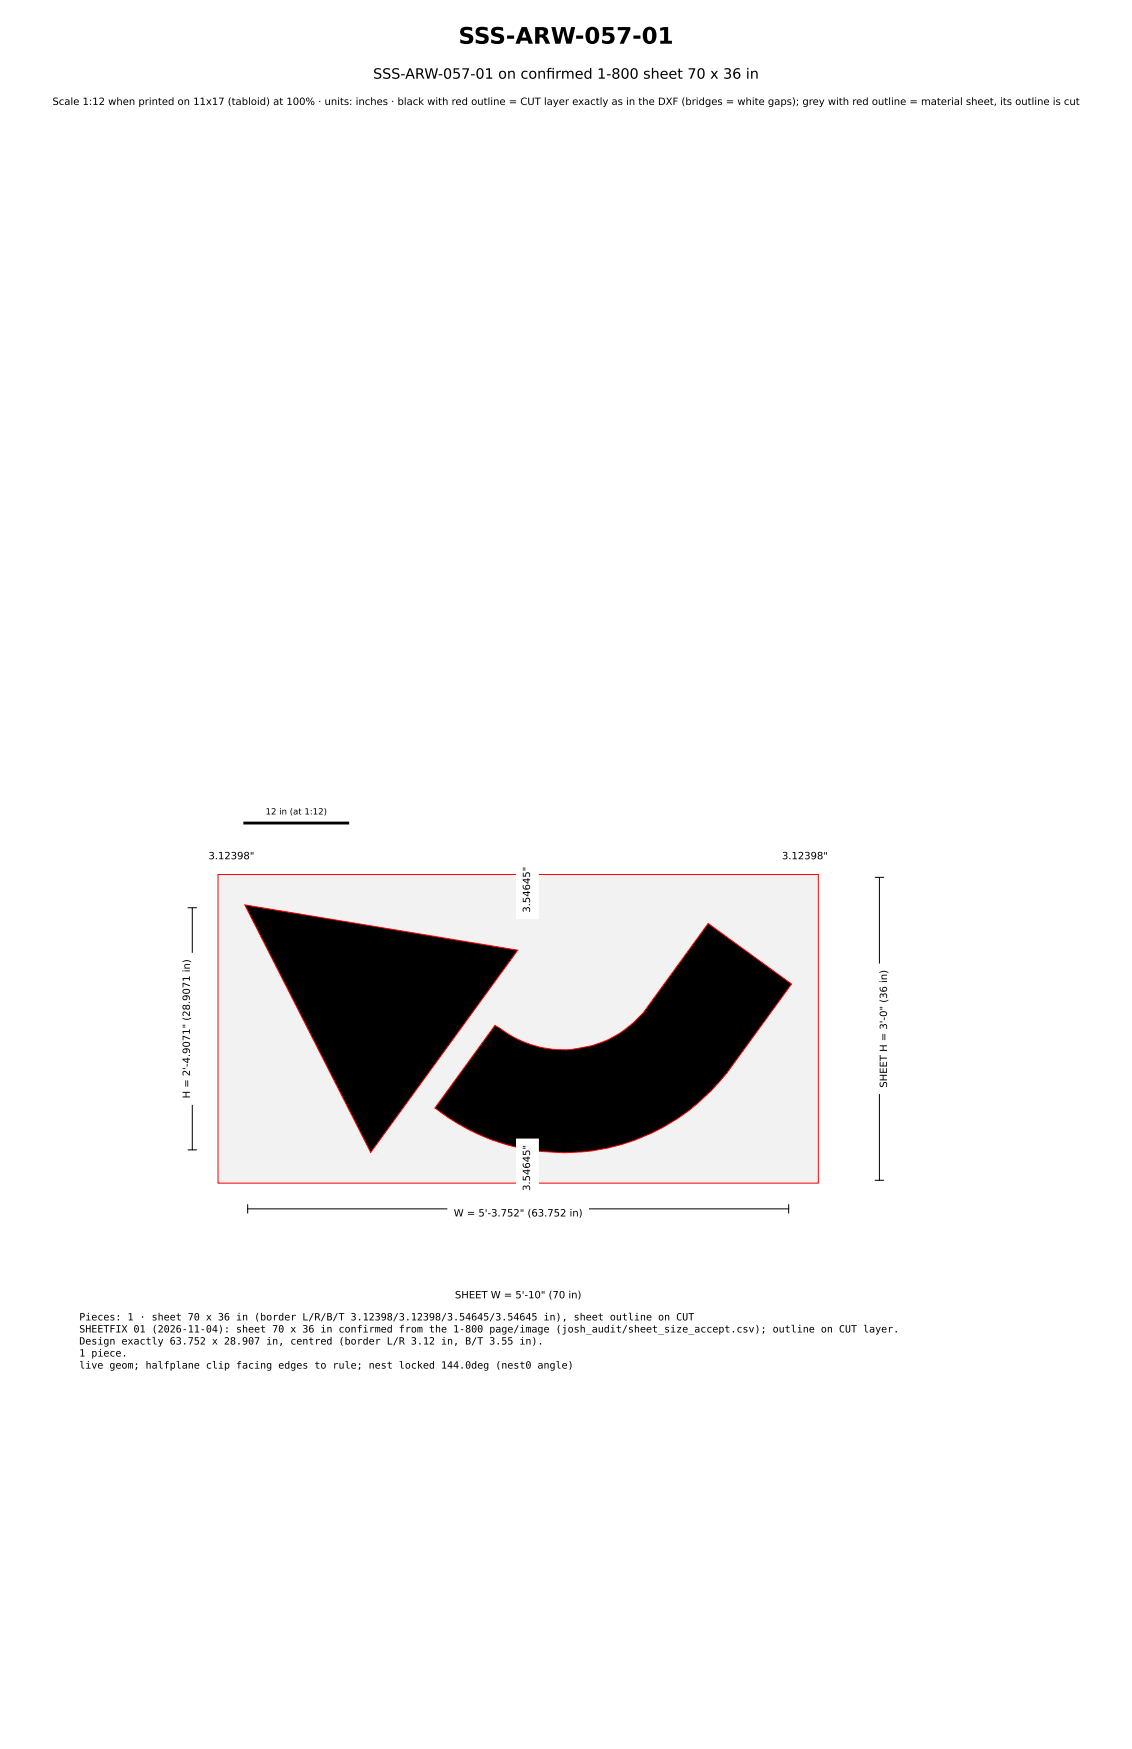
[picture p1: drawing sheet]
<svg xmlns="http://www.w3.org/2000/svg" width="279mm" height="432mm" viewBox="0 0 279 432" stroke-linecap="round" stroke-linejoin="round" font-family="sans-serif">
<defs><g id="words">
<text font-size="5.6" x="113.2" y="10.8">SSS-ARW-057-01</text>
<g font-size="3.5">
<text x="92.1" y="19.4">SSS-ARW-057-01 on confrmed 1-800 sheet 70 x 36 in</text>
<text x="134.8" y="19.4">i</text>
</g>
<g font-size="2.5">
<text x="12.9" y="25.9">Scale 1:12 when printed on 11x17 (tabloid) at 100% · units: inches · black with red outline = CUT layer exactly as in the DXF (bridges = white gaps); grey with red outline = material sheet, its outline is cut</text>
<text x="51.4" y="212.1">3.12398&quot;</text>
<text x="193" y="212.1">3.12398&quot;</text>
<text x="130.8" y="225.3" transform="rotate(-90 130.8 225.3)">3.54645&quot;</text>
<text x="218.9" y="268.5" transform="rotate(-90 218.9 268.5)">SHEET H = 3'-0&quot; (36 in)</text>
<text x="46.9" y="271.2" transform="rotate(-90 46.9 271.2)">H = 2'-4.9071&quot; (28.9071 in)</text>
<text x="130.8" y="294" transform="rotate(-90 130.8 294)">3.54645&quot;</text>
<text x="112" y="300.3">W = 5'-3.752&quot; (63.752 in)</text>
<text x="112.3" y="320.5">SHEET W = 5'-10&quot; (70 in)</text>
<text x="19.6" y="326">Pieces: 1 · sheet 70 x 36 in (border L/R/B/T 3.12398/3.12398/3.54645/3.54645 in), sheet outline on CUT</text>
<text x="19.6" y="329">SHEETFIX 01 (2026-11-04): sheet 70 x 36 in confirmed from the 1-800 page/image (josh_audit/sheet_size_accept.csv); outline on CUT layer.</text>
<text x="19.6" y="331.9">Design exactly 63.752 x 28.907 in, centred (border L/R 3.12 in, B/T 3.55 in).</text>
<text x="19.6" y="334.9">1 piece.</text>
<text x="19.6" y="337.9">live geom; halfplane clip facing edges to rule; nest locked 144.0deg (nest0 angle)</text>
</g>
<text font-size="2.1" x="65.5" y="201.1">12 in (at 1:12)</text>
</g></defs>
<path d="M53.8 215.9h148.2v76.2h-148.2z" fill="#f2f2f2" stroke="#f00" stroke-width=".25"/>
<path d="M60.4 223.4l67.4 11.2-36.3 49.9zM122.2 253.1a30.9 30.9 0 0 0 10.9 5.4 26.4 26.4 0 0 0 25.6-8.4l16.1-22.1 20.6 14.9-15.9 21.9a51.2 51.2 0 0 1-72.2 8.8z" fill="#000" stroke="#f00" stroke-width=".25"/>
<path d="M60.4 203.2h25.4" fill="none" stroke="#000" stroke-width=".71"/>
<g fill="#fff" stroke="#fff" stroke-width=".35">
<path d="M110.9 317.2h34v5.3h-34z"/>
<path d="M215.6 238.1h5.3v31.8h-5.3z"/>
<path d="M50 208.8h14.2v5.3h-14.2z"/>
<path d="M191.6 208.8h14.2v5.3h-14.2z"/>
<path d="M127.5 281.3h5.3v14.1h-5.3z"/>
<path d="M127.5 212.6h5.3v14.1h-5.3z"/>
<path d="M110.6 297h34.6v5.3h-34.6z"/>
<path d="M43.6 235.4h5.3v37.2h-5.3z"/>
</g>
<g fill="none" stroke="#000" stroke-width=".25">
<path d="M54.5 212.7h5.2M54.5 211.7v2.1M59.7 211.7v2.1M127.9 216.6h2.1M129 216.6v6.1M196.1 212.7h5.2M196.1 211.7v2.1M201.3 211.7v2.1M216 216.6h2.1M217.1 216.6v74.8M46.4 224.1h2.1M47.5 224.1v59.8"/>
<path d="M127.9 222.7h2.1M46.4 283.9h2.1M61.1 298.4h133.6M61.1 297.4v2.1M127.9 285.3h2.1M127.9 291.4h2.1M129 285.3v6.1M194.7 297.4v2.1M216 291.4h2.1"/>
</g>
<use href="#words"/>
</svg>
